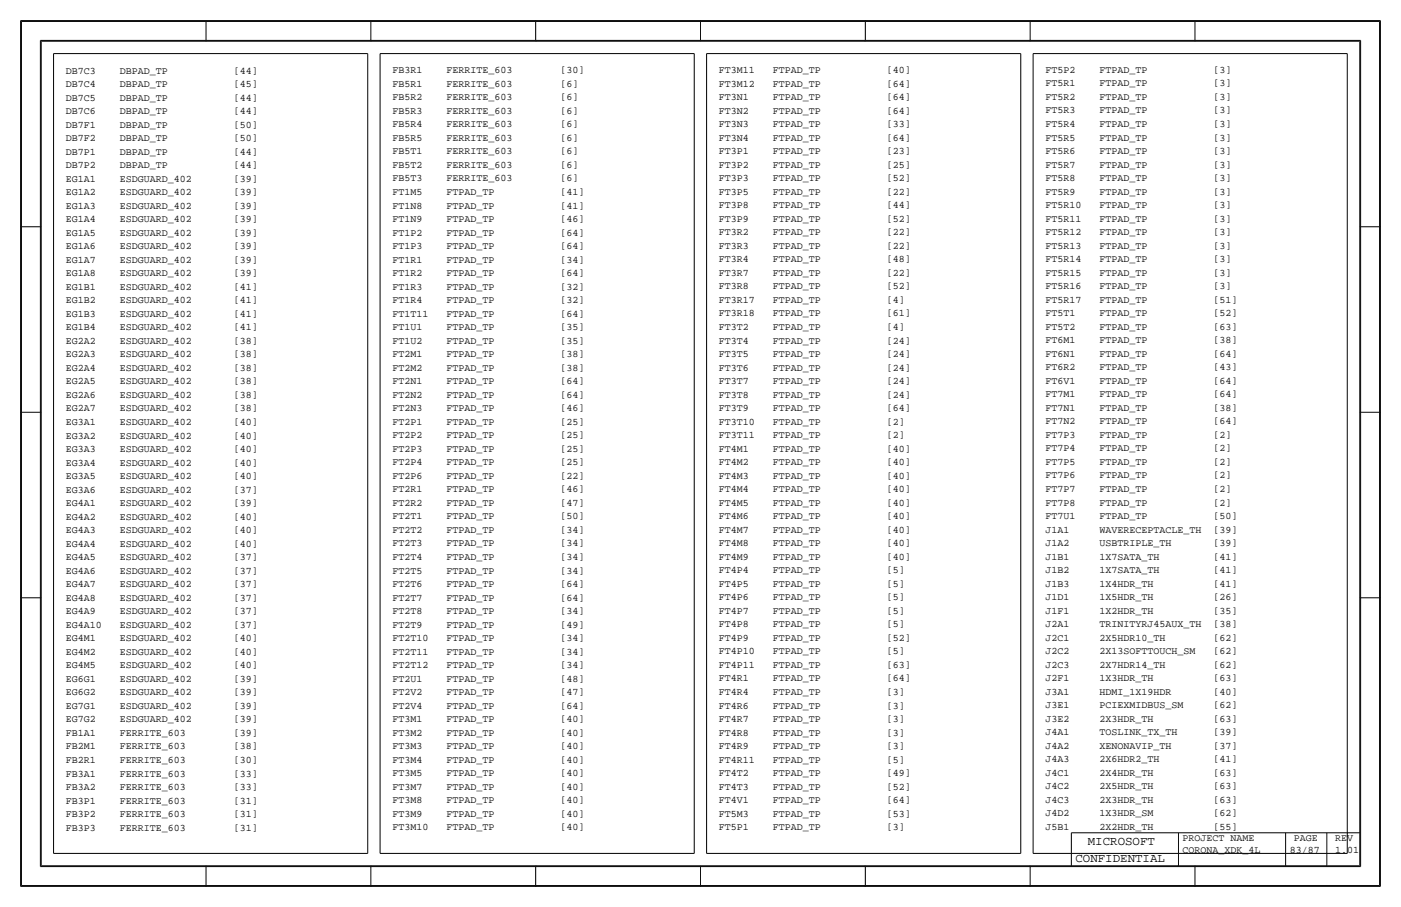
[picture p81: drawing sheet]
<svg xmlns="http://www.w3.org/2000/svg" width="432mm" height="279mm" viewBox="0 0 432 279" stroke-linecap="round" stroke-linejoin="round" font-family="sans-serif">
<defs><g id="words">
<g font-size="3.8">
<text x="335.3" y="260.3">MICROSOFT</text>
<text x="331.5" y="265.4">CONFIDENTIAL</text>
</g>
<g font-size="3.1">
<text x="20.3" y="22.6">DB7C3</text>
<text x="37" y="22.6">DBPAD_TP</text>
<text x="72.1" y="22.6">[44]</text>
<text x="121" y="22.6">FB3R1</text>
<text x="137.6" y="22.6">FERRITE_603</text>
<text x="172.7" y="22.6">[30]</text>
<text x="221.6" y="22.5">FT3M11</text>
<text x="238.2" y="22.5">FTPAD_TP</text>
<text x="273.4" y="22.5">[40]</text>
<text x="322.2" y="22.5">FT5P2</text>
<text x="338.9" y="22.5">FTPAD_TP</text>
<text x="374" y="22.5">[3]</text>
<text x="20.3" y="26.8">DB7C4</text>
<text x="37" y="26.8">DBPAD_TP</text>
<text x="72.1" y="26.8">[45]</text>
<text x="121" y="26.8">FB5R1</text>
<text x="137.6" y="26.8">FERRITE_603</text>
<text x="172.7" y="26.8">[6]</text>
<text x="221.6" y="26.7">FT3M12</text>
<text x="238.2" y="26.7">FTPAD_TP</text>
<text x="273.4" y="26.7">[64]</text>
<text x="322.2" y="26.6">FT5R1</text>
<text x="338.9" y="26.6">FTPAD_TP</text>
<text x="374" y="26.6">[3]</text>
<text x="20.3" y="35.1">DB7C6</text>
<text x="20.3" y="31">DB7C5</text>
<text x="37" y="35.1">DBPAD_TP</text>
<text x="37" y="31">DBPAD_TP</text>
<text x="72.1" y="35.1">[44]</text>
<text x="72.1" y="31">[44]</text>
<text x="121" y="35.1">FB5R3</text>
<text x="121" y="30.9">FB5R2</text>
<text x="137.6" y="35.1">FERRITE_603</text>
<text x="137.6" y="30.9">FERRITE_603</text>
<text x="172.7" y="35.1">[6]</text>
<text x="172.7" y="30.9">[6]</text>
<text x="221.6" y="35">FT3N2</text>
<text x="221.6" y="30.9">FT3N1</text>
<text x="238.2" y="35">FTPAD_TP</text>
<text x="238.2" y="30.9">FTPAD_TP</text>
<text x="273.4" y="35">[64]</text>
<text x="273.4" y="30.9">[64]</text>
<text x="322.2" y="35">FT5R3</text>
<text x="322.2" y="30.8">FT5R2</text>
<text x="338.9" y="35">FTPAD_TP</text>
<text x="338.9" y="30.8">FTPAD_TP</text>
<text x="374" y="35">[3]</text>
<text x="374" y="30.8">[3]</text>
<text x="20.3" y="39.3">DB7F1</text>
<text x="37" y="39.3">DBPAD_TP</text>
<text x="72.1" y="39.3">[50]</text>
<text x="121" y="39.2">FB5R4</text>
<text x="137.6" y="39.2">FERRITE_603</text>
<text x="172.7" y="39.2">[6]</text>
<text x="221.6" y="39.2">FT3N3</text>
<text x="238.2" y="39.2">FTPAD_TP</text>
<text x="273.4" y="39.2">[33]</text>
<text x="322.2" y="39.1">FT5R4</text>
<text x="338.9" y="39.1">FTPAD_TP</text>
<text x="374" y="39.1">[3]</text>
<text x="20.3" y="47.6">DB7P1</text>
<text x="20.3" y="43.5">DB7F2</text>
<text x="37" y="47.6">DBPAD_TP</text>
<text x="37" y="43.5">DBPAD_TP</text>
<text x="72.1" y="47.6">[44]</text>
<text x="72.1" y="43.5">[50]</text>
<text x="121" y="47.6">FB5T1</text>
<text x="121" y="43.4">FB5R5</text>
<text x="137.6" y="47.6">FERRITE_603</text>
<text x="137.6" y="43.4">FERRITE_603</text>
<text x="172.7" y="47.6">[6]</text>
<text x="172.7" y="43.4">[6]</text>
<text x="221.6" y="47.5">FT3P1</text>
<text x="221.6" y="43.3">FT3N4</text>
<text x="238.2" y="47.5">FTPAD_TP</text>
<text x="238.2" y="43.3">FTPAD_TP</text>
<text x="273.4" y="47.5">[23]</text>
<text x="273.4" y="43.3">[64]</text>
<text x="322.2" y="47.5">FT5R6</text>
<text x="322.2" y="43.3">FT5R5</text>
<text x="338.9" y="47.5">FTPAD_TP</text>
<text x="338.9" y="43.3">FTPAD_TP</text>
<text x="374" y="47.5">[3]</text>
<text x="374" y="43.3">[3]</text>
<text x="20.3" y="51.8">DB7P2</text>
<text x="37" y="51.8">DBPAD_TP</text>
<text x="72.1" y="51.8">[44]</text>
<text x="121" y="51.7">FB5T2</text>
<text x="137.6" y="51.7">FERRITE_603</text>
<text x="172.7" y="51.7">[6]</text>
<text x="221.6" y="51.7">FT3P2</text>
<text x="238.2" y="51.7">FTPAD_TP</text>
<text x="273.4" y="51.7">[25]</text>
<text x="322.2" y="51.6">FT5R7</text>
<text x="338.9" y="51.6">FTPAD_TP</text>
<text x="374" y="51.6">[3]</text>
<text x="20.3" y="56">EG1A1</text>
<text x="37" y="56">ESDGUARD_402</text>
<text x="72.1" y="56">[39]</text>
<text x="121" y="55.9">FB5T3</text>
<text x="137.6" y="55.9">FERRITE_603</text>
<text x="172.7" y="55.9">[6]</text>
<text x="221.6" y="55.8">FT3P3</text>
<text x="238.2" y="55.8">FTPAD_TP</text>
<text x="273.4" y="55.8">[52]</text>
<text x="322.2" y="59.9">FT5R9</text>
<text x="322.2" y="55.8">FT5R8</text>
<text x="338.9" y="59.9">FTPAD_TP</text>
<text x="338.9" y="55.8">FTPAD_TP</text>
<text x="374" y="59.9">[3]</text>
<text x="374" y="55.8">[3]</text>
<text x="20.3" y="64.3">EG1A3</text>
<text x="20.3" y="60.1">EG1A2</text>
<text x="37" y="64.3">ESDGUARD_402</text>
<text x="37" y="60.1">ESDGUARD_402</text>
<text x="72.1" y="64.3">[39]</text>
<text x="72.1" y="60.1">[39]</text>
<text x="121" y="64.2">FT1N8</text>
<text x="121" y="60.1">FT1M5</text>
<text x="137.6" y="64.2">FTPAD_TP</text>
<text x="137.6" y="60.1">FTPAD_TP</text>
<text x="172.7" y="64.2">[41]</text>
<text x="172.7" y="60.1">[41]</text>
<text x="221.6" y="64.2">FT3P8</text>
<text x="221.6" y="60">FT3P5</text>
<text x="238.2" y="64.2">FTPAD_TP</text>
<text x="238.2" y="60">FTPAD_TP</text>
<text x="273.4" y="64.2">[44]</text>
<text x="273.4" y="60">[22]</text>
<text x="322.2" y="64.1">FT5R10</text>
<text x="338.9" y="64.1">FTPAD_TP</text>
<text x="374" y="64.1">[3]</text>
<text x="20.3" y="68.5">EG1A4</text>
<text x="37" y="68.5">ESDGUARD_402</text>
<text x="72.1" y="68.5">[39]</text>
<text x="121" y="68.4">FT1N9</text>
<text x="137.6" y="68.4">FTPAD_TP</text>
<text x="172.7" y="68.4">[46]</text>
<text x="221.6" y="68.3">FT3P9</text>
<text x="238.2" y="68.3">FTPAD_TP</text>
<text x="273.4" y="68.3">[52]</text>
<text x="322.2" y="68.3">FT5R11</text>
<text x="338.9" y="68.3">FTPAD_TP</text>
<text x="374" y="68.3">[3]</text>
<text x="20.3" y="76.8">EG1A6</text>
<text x="20.3" y="72.6">EG1A5</text>
<text x="37" y="76.8">ESDGUARD_402</text>
<text x="37" y="72.6">ESDGUARD_402</text>
<text x="72.1" y="76.8">[39]</text>
<text x="72.1" y="72.6">[39]</text>
<text x="121" y="76.7">FT1P3</text>
<text x="121" y="72.6">FT1P2</text>
<text x="137.6" y="76.7">FTPAD_TP</text>
<text x="137.6" y="72.6">FTPAD_TP</text>
<text x="172.7" y="76.7">[64]</text>
<text x="172.7" y="72.6">[64]</text>
<text x="221.6" y="76.7">FT3R3</text>
<text x="221.6" y="72.5">FT3R2</text>
<text x="238.2" y="76.7">FTPAD_TP</text>
<text x="238.2" y="72.5">FTPAD_TP</text>
<text x="273.4" y="76.7">[22]</text>
<text x="273.4" y="72.5">[22]</text>
<text x="322.2" y="76.6">FT5R13</text>
<text x="322.2" y="72.4">FT5R12</text>
<text x="338.9" y="76.6">FTPAD_TP</text>
<text x="338.9" y="72.4">FTPAD_TP</text>
<text x="374" y="76.6">[3]</text>
<text x="374" y="72.4">[3]</text>
<text x="20.3" y="81">EG1A7</text>
<text x="37" y="81">ESDGUARD_402</text>
<text x="72.1" y="81">[39]</text>
<text x="121" y="80.9">FT1R1</text>
<text x="137.6" y="80.9">FTPAD_TP</text>
<text x="172.7" y="80.9">[34]</text>
<text x="221.6" y="80.8">FT3R4</text>
<text x="238.2" y="80.8">FTPAD_TP</text>
<text x="273.4" y="80.8">[48]</text>
<text x="322.2" y="80.8">FT5R14</text>
<text x="338.9" y="80.8">FTPAD_TP</text>
<text x="374" y="80.8">[3]</text>
<text x="20.3" y="89.3">EG1B1</text>
<text x="20.3" y="85.1">EG1A8</text>
<text x="37" y="89.3">ESDGUARD_402</text>
<text x="37" y="85.1">ESDGUARD_402</text>
<text x="72.1" y="89.3">[41]</text>
<text x="72.1" y="85.1">[39]</text>
<text x="121" y="89.2">FT1R3</text>
<text x="121" y="85.1">FT1R2</text>
<text x="137.6" y="89.2">FTPAD_TP</text>
<text x="137.6" y="85.1">FTPAD_TP</text>
<text x="172.7" y="89.2">[32]</text>
<text x="172.7" y="85.1">[64]</text>
<text x="221.6" y="89.2">FT3R8</text>
<text x="221.6" y="85">FT3R7</text>
<text x="238.2" y="89.2">FTPAD_TP</text>
<text x="238.2" y="85">FTPAD_TP</text>
<text x="273.4" y="89.2">[52]</text>
<text x="273.4" y="85">[22]</text>
<text x="322.2" y="89.1">FT5R16</text>
<text x="322.2" y="84.9">FT5R15</text>
<text x="338.9" y="89.1">FTPAD_TP</text>
<text x="338.9" y="84.9">FTPAD_TP</text>
<text x="374" y="89.1">[3]</text>
<text x="374" y="84.9">[3]</text>
<text x="20.3" y="93.4">EG1B2</text>
<text x="37" y="93.4">ESDGUARD_402</text>
<text x="72.1" y="93.4">[41]</text>
<text x="121" y="93.4">FT1R4</text>
<text x="137.6" y="93.4">FTPAD_TP</text>
<text x="172.7" y="93.4">[32]</text>
<text x="221.6" y="93.3">FT3R17</text>
<text x="238.2" y="93.3">FTPAD_TP</text>
<text x="273.4" y="93.3">[4]</text>
<text x="322.2" y="93.3">FT5R17</text>
<text x="338.9" y="93.3">FTPAD_TP</text>
<text x="374" y="93.3">[51]</text>
<text x="20.3" y="101.8">EG1B4</text>
<text x="20.3" y="97.6">EG1B3</text>
<text x="37" y="101.8">ESDGUARD_402</text>
<text x="37" y="97.6">ESDGUARD_402</text>
<text x="72.1" y="101.8">[41]</text>
<text x="72.1" y="97.6">[41]</text>
<text x="121" y="101.7">FT1U1</text>
<text x="121" y="97.5">FT1T11</text>
<text x="137.6" y="101.7">FTPAD_TP</text>
<text x="137.6" y="97.5">FTPAD_TP</text>
<text x="172.7" y="101.7">[35]</text>
<text x="172.7" y="97.5">[64]</text>
<text x="221.6" y="101.7">FT3T2</text>
<text x="221.6" y="97.5">FT3R18</text>
<text x="238.2" y="101.7">FTPAD_TP</text>
<text x="238.2" y="97.5">FTPAD_TP</text>
<text x="273.4" y="101.7">[4]</text>
<text x="273.4" y="97.5">[61]</text>
<text x="322.2" y="101.6">FT5T2</text>
<text x="322.2" y="97.4">FT5T1</text>
<text x="338.9" y="101.6">FTPAD_TP</text>
<text x="338.9" y="97.4">FTPAD_TP</text>
<text x="374" y="101.6">[63]</text>
<text x="374" y="97.4">[52]</text>
<text x="20.3" y="105.9">EG2A2</text>
<text x="37" y="105.9">ESDGUARD_402</text>
<text x="72.1" y="105.9">[38]</text>
<text x="121" y="105.9">FT1U2</text>
<text x="137.6" y="105.9">FTPAD_TP</text>
<text x="172.7" y="105.9">[35]</text>
<text x="221.6" y="105.8">FT3T4</text>
<text x="238.2" y="105.8">FTPAD_TP</text>
<text x="273.4" y="105.8">[24]</text>
<text x="322.2" y="105.8">FT6M1</text>
<text x="338.9" y="105.8">FTPAD_TP</text>
<text x="374" y="105.8">[38]</text>
<text x="20.3" y="110.1">EG2A3</text>
<text x="37" y="110.1">ESDGUARD_402</text>
<text x="72.1" y="110.1">[38]</text>
<text x="121" y="110">FT2M1</text>
<text x="137.6" y="110">FTPAD_TP</text>
<text x="172.7" y="110">[38]</text>
<text x="221.6" y="110">FT3T5</text>
<text x="238.2" y="110">FTPAD_TP</text>
<text x="273.4" y="110">[24]</text>
<text x="322.2" y="109.9">FT6N1</text>
<text x="338.9" y="109.9">FTPAD_TP</text>
<text x="374" y="109.9">[64]</text>
<text x="20.3" y="118.4">EG2A5</text>
<text x="20.3" y="114.3">EG2A4</text>
<text x="37" y="118.4">ESDGUARD_402</text>
<text x="37" y="114.3">ESDGUARD_402</text>
<text x="72.1" y="118.4">[38]</text>
<text x="72.1" y="114.3">[38]</text>
<text x="121" y="118.4">FT2N1</text>
<text x="121" y="114.2">FT2M2</text>
<text x="137.6" y="118.4">FTPAD_TP</text>
<text x="137.6" y="114.2">FTPAD_TP</text>
<text x="172.7" y="118.4">[64]</text>
<text x="172.7" y="114.2">[38]</text>
<text x="221.6" y="118.3">FT3T7</text>
<text x="221.6" y="114.1">FT3T6</text>
<text x="238.2" y="118.3">FTPAD_TP</text>
<text x="238.2" y="114.1">FTPAD_TP</text>
<text x="273.4" y="118.3">[24]</text>
<text x="273.4" y="114.1">[24]</text>
<text x="322.2" y="118.2">FT6V1</text>
<text x="322.2" y="114.1">FT6R2</text>
<text x="338.9" y="118.2">FTPAD_TP</text>
<text x="338.9" y="114.1">FTPAD_TP</text>
<text x="374" y="118.2">[64]</text>
<text x="374" y="114.1">[43]</text>
<text x="20.3" y="122.6">EG2A6</text>
<text x="37" y="122.6">ESDGUARD_402</text>
<text x="72.1" y="122.6">[38]</text>
<text x="121" y="122.5">FT2N2</text>
<text x="137.6" y="122.5">FTPAD_TP</text>
<text x="172.7" y="122.5">[64]</text>
<text x="221.6" y="122.5">FT3T8</text>
<text x="238.2" y="122.5">FTPAD_TP</text>
<text x="273.4" y="122.5">[24]</text>
<text x="322.2" y="122.4">FT7M1</text>
<text x="338.9" y="122.4">FTPAD_TP</text>
<text x="374" y="122.4">[64]</text>
<text x="20.3" y="130.9">EG3A1</text>
<text x="20.3" y="126.8">EG2A7</text>
<text x="37" y="130.9">ESDGUARD_402</text>
<text x="37" y="126.8">ESDGUARD_402</text>
<text x="72.1" y="130.9">[40]</text>
<text x="72.1" y="126.8">[38]</text>
<text x="121" y="130.9">FT2P1</text>
<text x="121" y="126.7">FT2N3</text>
<text x="137.6" y="130.9">FTPAD_TP</text>
<text x="137.6" y="126.7">FTPAD_TP</text>
<text x="172.7" y="130.9">[25]</text>
<text x="172.7" y="126.7">[46]</text>
<text x="221.6" y="130.8">FT3T10</text>
<text x="221.6" y="126.6">FT3T9</text>
<text x="238.2" y="130.8">FTPAD_TP</text>
<text x="238.2" y="126.6">FTPAD_TP</text>
<text x="273.4" y="130.8">[2]</text>
<text x="273.4" y="126.6">[64]</text>
<text x="322.2" y="130.7">FT7N2</text>
<text x="322.2" y="126.6">FT7N1</text>
<text x="338.9" y="130.7">FTPAD_TP</text>
<text x="338.9" y="126.6">FTPAD_TP</text>
<text x="374" y="130.7">[64]</text>
<text x="374" y="126.6">[38]</text>
<text x="20.3" y="135.1">EG3A2</text>
<text x="37" y="135.1">ESDGUARD_402</text>
<text x="72.1" y="135.1">[40]</text>
<text x="121" y="135">FT2P2</text>
<text x="137.6" y="135">FTPAD_TP</text>
<text x="172.7" y="135">[25]</text>
<text x="221.6" y="135">FT3T11</text>
<text x="238.2" y="135">FTPAD_TP</text>
<text x="273.4" y="135">[2]</text>
<text x="322.2" y="134.9">FT7P3</text>
<text x="338.9" y="134.9">FTPAD_TP</text>
<text x="374" y="134.9">[2]</text>
<text x="20.3" y="143.4">EG3A4</text>
<text x="20.3" y="139.3">EG3A3</text>
<text x="37" y="143.4">ESDGUARD_402</text>
<text x="37" y="139.3">ESDGUARD_402</text>
<text x="72.1" y="143.4">[40]</text>
<text x="72.1" y="139.3">[40]</text>
<text x="121" y="143.4">FT2P4</text>
<text x="121" y="139.2">FT2P3</text>
<text x="137.6" y="143.4">FTPAD_TP</text>
<text x="137.6" y="139.2">FTPAD_TP</text>
<text x="172.7" y="143.4">[25]</text>
<text x="172.7" y="139.2">[25]</text>
<text x="221.6" y="143.3">FT4M2</text>
<text x="221.6" y="139.1">FT4M1</text>
<text x="238.2" y="143.3">FTPAD_TP</text>
<text x="238.2" y="139.1">FTPAD_TP</text>
<text x="273.4" y="143.3">[40]</text>
<text x="273.4" y="139.1">[40]</text>
<text x="322.2" y="143.2">FT7P5</text>
<text x="322.2" y="139.1">FT7P4</text>
<text x="338.9" y="143.2">FTPAD_TP</text>
<text x="338.9" y="139.1">FTPAD_TP</text>
<text x="374" y="143.2">[2]</text>
<text x="374" y="139.1">[2]</text>
<text x="20.3" y="147.6">EG3A5</text>
<text x="37" y="147.6">ESDGUARD_402</text>
<text x="72.1" y="147.6">[40]</text>
<text x="121" y="147.5">FT2P6</text>
<text x="137.6" y="147.5">FTPAD_TP</text>
<text x="172.7" y="147.5">[22]</text>
<text x="221.6" y="147.5">FT4M3</text>
<text x="238.2" y="147.5">FTPAD_TP</text>
<text x="273.4" y="147.5">[40]</text>
<text x="322.2" y="147.4">FT7P6</text>
<text x="338.9" y="147.4">FTPAD_TP</text>
<text x="374" y="147.4">[2]</text>
<text x="20.3" y="155.9">EG4A1</text>
<text x="20.3" y="151.7">EG3A6</text>
<text x="37" y="155.9">ESDGUARD_402</text>
<text x="37" y="151.7">ESDGUARD_402</text>
<text x="72.1" y="155.9">[39]</text>
<text x="72.1" y="151.7">[37]</text>
<text x="121" y="155.9">FT2R2</text>
<text x="121" y="151.7">FT2R1</text>
<text x="137.6" y="155.9">FTPAD_TP</text>
<text x="137.6" y="151.7">FTPAD_TP</text>
<text x="172.7" y="155.9">[47]</text>
<text x="172.7" y="151.7">[46]</text>
<text x="221.6" y="155.8">FT4M5</text>
<text x="221.6" y="151.6">FT4M4</text>
<text x="238.2" y="155.8">FTPAD_TP</text>
<text x="238.2" y="151.6">FTPAD_TP</text>
<text x="273.4" y="155.8">[40]</text>
<text x="273.4" y="151.6">[40]</text>
<text x="322.2" y="155.7">FT7P8</text>
<text x="322.2" y="151.6">FT7P7</text>
<text x="338.9" y="155.7">FTPAD_TP</text>
<text x="338.9" y="151.6">FTPAD_TP</text>
<text x="374" y="155.7">[2]</text>
<text x="374" y="151.6">[2]</text>
<text x="20.3" y="160.1">EG4A2</text>
<text x="37" y="160.1">ESDGUARD_402</text>
<text x="72.1" y="160.1">[40]</text>
<text x="121" y="160">FT2T1</text>
<text x="137.6" y="160">FTPAD_TP</text>
<text x="172.7" y="160">[50]</text>
<text x="221.6" y="160">FT4M6</text>
<text x="238.2" y="160">FTPAD_TP</text>
<text x="273.4" y="160">[40]</text>
<text x="322.2" y="159.9">FT7U1</text>
<text x="338.9" y="159.9">FTPAD_TP</text>
<text x="374" y="159.9">[50]</text>
<text x="20.3" y="164.2">EG4A3</text>
<text x="37" y="164.2">ESDGUARD_402</text>
<text x="72.1" y="164.2">[40]</text>
<text x="121" y="164.2">FT2T2</text>
<text x="137.6" y="164.2">FTPAD_TP</text>
<text x="172.7" y="164.2">[34]</text>
<text x="221.6" y="164.1">FT4M7</text>
<text x="238.2" y="164.1">FTPAD_TP</text>
<text x="273.4" y="164.1">[40]</text>
<text x="322.2" y="164.1">J1A1</text>
<text x="338.9" y="164.1">WAVERECEPTACLE_TH</text>
<text x="374" y="164.1">[39]</text>
<text x="20.3" y="172.6">EG4A5</text>
<text x="20.3" y="168.4">EG4A4</text>
<text x="37" y="172.6">ESDGUARD_402</text>
<text x="37" y="168.4">ESDGUARD_402</text>
<text x="72.1" y="172.6">[37]</text>
<text x="72.1" y="168.4">[40]</text>
<text x="121" y="172.5">FT2T4</text>
<text x="121" y="168.3">FT2T3</text>
<text x="137.6" y="172.5">FTPAD_TP</text>
<text x="137.6" y="168.3">FTPAD_TP</text>
<text x="172.7" y="172.5">[34]</text>
<text x="172.7" y="168.3">[34]</text>
<text x="221.6" y="172.4">FT4M9</text>
<text x="221.6" y="168.3">FT4M8</text>
<text x="238.2" y="172.4">FTPAD_TP</text>
<text x="238.2" y="168.3">FTPAD_TP</text>
<text x="273.4" y="172.4">[40]</text>
<text x="273.4" y="168.3">[40]</text>
<text x="322.2" y="172.4">J1B1</text>
<text x="322.2" y="168.2">J1A2</text>
<text x="338.9" y="172.4">1X7SATA_TH</text>
<text x="338.9" y="168.2">USBTRIPLE_TH</text>
<text x="374" y="172.4">[41]</text>
<text x="374" y="168.2">[39]</text>
<text x="20.3" y="176.7">EG4A6</text>
<text x="37" y="176.7">ESDGUARD_402</text>
<text x="72.1" y="176.7">[37]</text>
<text x="121" y="176.7">FT2T5</text>
<text x="137.6" y="176.7">FTPAD_TP</text>
<text x="172.7" y="176.7">[34]</text>
<text x="221.6" y="176.6">FT4P4</text>
<text x="238.2" y="176.6">FTPAD_TP</text>
<text x="273.4" y="176.6">[5]</text>
<text x="322.2" y="176.6">J1B2</text>
<text x="338.9" y="176.6">1X7SATA_TH</text>
<text x="374" y="176.6">[41]</text>
<text x="20.3" y="185.1">EG4A8</text>
<text x="20.3" y="180.9">EG4A7</text>
<text x="37" y="185.1">ESDGUARD_402</text>
<text x="37" y="180.9">ESDGUARD_402</text>
<text x="72.1" y="185.1">[37]</text>
<text x="72.1" y="180.9">[37]</text>
<text x="121" y="185">FT2T7</text>
<text x="121" y="180.8">FT2T6</text>
<text x="137.6" y="185">FTPAD_TP</text>
<text x="137.6" y="180.8">FTPAD_TP</text>
<text x="172.7" y="185">[64]</text>
<text x="172.7" y="180.8">[64]</text>
<text x="221.6" y="184.9">FT4P6</text>
<text x="221.6" y="180.8">FT4P5</text>
<text x="238.2" y="184.9">FTPAD_TP</text>
<text x="238.2" y="180.8">FTPAD_TP</text>
<text x="273.4" y="184.9">[5]</text>
<text x="273.4" y="180.8">[5]</text>
<text x="322.2" y="184.9">J1D1</text>
<text x="322.2" y="180.7">J1B3</text>
<text x="338.9" y="184.9">1X5HDR_TH</text>
<text x="338.9" y="180.7">1X4HDR_TH</text>
<text x="374" y="184.9">[26]</text>
<text x="374" y="180.7">[41]</text>
<text x="20.3" y="189.2">EG4A9</text>
<text x="37" y="189.2">ESDGUARD_402</text>
<text x="72.1" y="189.2">[37]</text>
<text x="121" y="189.2">FT2T8</text>
<text x="137.6" y="189.2">FTPAD_TP</text>
<text x="172.7" y="189.2">[34]</text>
<text x="221.6" y="189.1">FT4P7</text>
<text x="238.2" y="189.1">FTPAD_TP</text>
<text x="273.4" y="189.1">[5]</text>
<text x="322.2" y="189">J1F1</text>
<text x="338.9" y="189">1X2HDR_TH</text>
<text x="374" y="189">[35]</text>
<text x="20.3" y="197.6">EG4M1</text>
<text x="20.3" y="193.4">EG4A10</text>
<text x="37" y="197.6">ESDGUARD_402</text>
<text x="37" y="193.4">ESDGUARD_402</text>
<text x="72.1" y="197.6">[40]</text>
<text x="72.1" y="193.4">[37]</text>
<text x="121" y="197.5">FT2T10</text>
<text x="121" y="193.3">FT2T9</text>
<text x="137.6" y="197.5">FTPAD_TP</text>
<text x="137.6" y="193.3">FTPAD_TP</text>
<text x="172.7" y="197.5">[34]</text>
<text x="172.7" y="193.3">[49]</text>
<text x="221.6" y="197.4">FT4P9</text>
<text x="221.6" y="193.3">FT4P8</text>
<text x="238.2" y="197.4">FTPAD_TP</text>
<text x="238.2" y="193.3">FTPAD_TP</text>
<text x="273.4" y="197.4">[52]</text>
<text x="273.4" y="193.3">[5]</text>
<text x="322.2" y="197.4">J2C1</text>
<text x="322.2" y="193.2">J2A1</text>
<text x="338.9" y="197.4">2X5HDR10_TH</text>
<text x="338.9" y="193.2">TRINITYRJ45AUX_TH</text>
<text x="374" y="197.4">[62]</text>
<text x="374" y="193.2">[38]</text>
<text x="20.3" y="201.7">EG4M2</text>
<text x="37" y="201.7">ESDGUARD_402</text>
<text x="72.1" y="201.7">[40]</text>
<text x="121" y="201.7">FT2T11</text>
<text x="137.6" y="201.7">FTPAD_TP</text>
<text x="172.7" y="201.7">[34]</text>
<text x="221.6" y="201.6">FT4P10</text>
<text x="238.2" y="201.6">FTPAD_TP</text>
<text x="273.4" y="201.6">[5]</text>
<text x="322.2" y="201.5">J2C2</text>
<text x="338.9" y="201.5">2X13SOFTTOUCH_SM</text>
<text x="374" y="201.5">[62]</text>
<text x="20.3" y="205.9">EG4M5</text>
<text x="37" y="205.9">ESDGUARD_402</text>
<text x="72.1" y="205.9">[40]</text>
<text x="121" y="210">FT2U1</text>
<text x="121" y="205.8">FT2T12</text>
<text x="137.6" y="210">FTPAD_TP</text>
<text x="137.6" y="205.8">FTPAD_TP</text>
<text x="172.7" y="210">[48]</text>
<text x="172.7" y="205.8">[34]</text>
<text x="221.6" y="209.9">FT4R1</text>
<text x="221.6" y="205.8">FT4P11</text>
<text x="238.2" y="209.9">FTPAD_TP</text>
<text x="238.2" y="205.8">FTPAD_TP</text>
<text x="273.4" y="209.9">[64]</text>
<text x="273.4" y="205.8">[63]</text>
<text x="322.2" y="209.9">J2F1</text>
<text x="322.2" y="205.7">J2C3</text>
<text x="338.9" y="209.9">1X3HDR_TH</text>
<text x="338.9" y="205.7">2X7HDR14_TH</text>
<text x="374" y="209.9">[63]</text>
<text x="374" y="205.7">[62]</text>
<text x="20.3" y="214.2">EG6G2</text>
<text x="20.3" y="210.1">EG6G1</text>
<text x="37" y="214.2">ESDGUARD_402</text>
<text x="37" y="210.1">ESDGUARD_402</text>
<text x="72.1" y="214.2">[39]</text>
<text x="72.1" y="210.1">[39]</text>
<text x="121" y="214.2">FT2V2</text>
<text x="137.6" y="214.2">FTPAD_TP</text>
<text x="172.7" y="214.2">[47]</text>
<text x="221.6" y="214.1">FT4R4</text>
<text x="238.2" y="214.1">FTPAD_TP</text>
<text x="273.4" y="214.1">[3]</text>
<text x="322.2" y="214">J3A1</text>
<text x="338.9" y="214">HDMI_1X19HDR</text>
<text x="374" y="214">[40]</text>
<text x="20.3" y="218.4">EG7G1</text>
<text x="37" y="218.4">ESDGUARD_402</text>
<text x="72.1" y="218.4">[39]</text>
<text x="121" y="218.3">FT2V4</text>
<text x="137.6" y="218.3">FTPAD_TP</text>
<text x="172.7" y="218.3">[64]</text>
<text x="221.6" y="218.3">FT4R6</text>
<text x="238.2" y="218.3">FTPAD_TP</text>
<text x="273.4" y="218.3">[3]</text>
<text x="322.2" y="218.2">J3E1</text>
<text x="338.9" y="218.2">PCIEXMIDBUS_SM</text>
<text x="374" y="218.2">[62]</text>
<text x="20.3" y="226.7">FB1A1</text>
<text x="20.3" y="222.5">EG7G2</text>
<text x="37" y="226.7">FERRITE_603</text>
<text x="37" y="222.5">ESDGUARD_402</text>
<text x="72.1" y="226.7">[39]</text>
<text x="72.1" y="222.5">[39]</text>
<text x="121" y="226.6">FT3M2</text>
<text x="121" y="222.5">FT3M1</text>
<text x="137.6" y="226.6">FTPAD_TP</text>
<text x="137.6" y="222.5">FTPAD_TP</text>
<text x="172.7" y="226.6">[40]</text>
<text x="172.7" y="222.5">[40]</text>
<text x="221.6" y="226.6">FT4R8</text>
<text x="221.6" y="222.4">FT4R7</text>
<text x="238.2" y="226.6">FTPAD_TP</text>
<text x="238.2" y="222.4">FTPAD_TP</text>
<text x="273.4" y="226.6">[3]</text>
<text x="273.4" y="222.4">[3]</text>
<text x="322.2" y="226.5">J4A1</text>
<text x="322.2" y="222.4">J3E2</text>
<text x="338.9" y="226.5">TOSLINK_TX_TH</text>
<text x="338.9" y="222.4">2X3HDR_TH</text>
<text x="374" y="226.5">[39]</text>
<text x="374" y="222.4">[63]</text>
<text x="20.3" y="230.9">FB2M1</text>
<text x="37" y="230.9">FERRITE_603</text>
<text x="72.1" y="230.9">[38]</text>
<text x="121" y="230.8">FT3M3</text>
<text x="137.6" y="230.8">FTPAD_TP</text>
<text x="172.7" y="230.8">[40]</text>
<text x="221.6" y="230.8">FT4R9</text>
<text x="238.2" y="230.8">FTPAD_TP</text>
<text x="273.4" y="230.8">[3]</text>
<text x="322.2" y="230.7">J4A2</text>
<text x="338.9" y="230.7">XENONAVIP_TH</text>
<text x="374" y="230.7">[37]</text>
<text x="20.3" y="239.2">FB3A1</text>
<text x="20.3" y="235">FB2R1</text>
<text x="37" y="239.2">FERRITE_603</text>
<text x="37" y="235">FERRITE_603</text>
<text x="72.1" y="239.2">[33]</text>
<text x="72.1" y="235">[30]</text>
<text x="121" y="239.1">FT3M5</text>
<text x="121" y="235">FT3M4</text>
<text x="137.6" y="239.1">FTPAD_TP</text>
<text x="137.6" y="235">FTPAD_TP</text>
<text x="172.7" y="239.1">[40]</text>
<text x="172.7" y="235">[40]</text>
<text x="221.6" y="239.1">FT4T2</text>
<text x="221.6" y="234.9">FT4R11</text>
<text x="238.2" y="239.1">FTPAD_TP</text>
<text x="238.2" y="234.9">FTPAD_TP</text>
<text x="273.4" y="239.1">[49]</text>
<text x="273.4" y="234.9">[5]</text>
<text x="322.2" y="239">J4C1</text>
<text x="322.2" y="234.9">J4A3</text>
<text x="338.9" y="239">2X4HDR_TH</text>
<text x="338.9" y="234.9">2X6HDR2_TH</text>
<text x="374" y="239">[63]</text>
<text x="374" y="234.9">[41]</text>
<text x="20.3" y="243.4">FB3A2</text>
<text x="37" y="243.4">FERRITE_603</text>
<text x="72.1" y="243.4">[33]</text>
<text x="121" y="243.3">FT3M7</text>
<text x="137.6" y="243.3">FTPAD_TP</text>
<text x="172.7" y="243.3">[40]</text>
<text x="221.6" y="243.2">FT4T3</text>
<text x="238.2" y="243.2">FTPAD_TP</text>
<text x="273.4" y="243.2">[52]</text>
<text x="322.2" y="243.2">J4C2</text>
<text x="338.9" y="243.2">2X5HDR_TH</text>
<text x="374" y="243.2">[63]</text>
<text x="20.3" y="251.7">FB3P2</text>
<text x="20.3" y="247.5">FB3P1</text>
<text x="37" y="251.7">FERRITE_603</text>
<text x="37" y="247.5">FERRITE_603</text>
<text x="72.1" y="251.7">[31]</text>
<text x="72.1" y="247.5">[31]</text>
<text x="121" y="251.6">FT3M9</text>
<text x="121" y="247.5">FT3M8</text>
<text x="137.6" y="251.6">FTPAD_TP</text>
<text x="137.6" y="247.5">FTPAD_TP</text>
<text x="172.7" y="251.6">[40]</text>
<text x="172.7" y="247.5">[40]</text>
<text x="221.6" y="251.6">FT5M3</text>
<text x="221.6" y="247.4">FT4V1</text>
<text x="238.2" y="251.6">FTPAD_TP</text>
<text x="238.2" y="247.4">FTPAD_TP</text>
<text x="273.4" y="251.6">[53]</text>
<text x="273.4" y="247.4">[64]</text>
<text x="322.2" y="251.5">J4D2</text>
<text x="322.2" y="247.3">J4C3</text>
<text x="338.9" y="251.5">1X3HDR_SM</text>
<text x="338.9" y="247.3">2X3HDR_TH</text>
<text x="374" y="251.5">[62]</text>
<text x="374" y="247.3">[63]</text>
<text x="20.3" y="255.9">FB3P3</text>
<text x="37" y="255.9">FERRITE_603</text>
<text x="72.1" y="255.9">[31]</text>
<text x="121" y="255.8">FT3M10</text>
<text x="137.6" y="255.8">FTPAD_TP</text>
<text x="172.7" y="255.8">[40]</text>
<text x="221.6" y="255.7">FT5P1</text>
<text x="238.2" y="255.7">FTPAD_TP</text>
<text x="273.4" y="255.7">[3]</text>
<text x="322.2" y="255.7">J5B1</text>
<text x="338.9" y="255.7">2X2HDR_TH</text>
<text x="374" y="255.7">[55]</text>
<text x="364.5" y="262.9">CORONA_XDK_4L</text>
<text x="364.5" y="259.1">PROJECT NAME</text>
<text x="397.5" y="262.9">83/87</text>
<text x="398.8" y="259.1">PAGE</text>
<text x="411.5" y="262.9">1.01</text>
<text x="411.5" y="259.1">REV</text>
</g>
</g></defs>
<!-- layer: Nets -->
<g fill="none" stroke="#000" stroke-width=".31">
<path d="M16.5 16.5v246.4zM16.5 16.5h96.8zM113.3 16.5v246.4zM117.1 16.5v246.4zM117.1 16.5h96.9zM214 16.5v246.4zM217.8 16.5v246.4zM217.8 16.5h96.8zM314.6 16.5v246.4zM318.4 16.5v246.4zM318.4 16.5h96.8zM415.2 16.5v246.4z"/>
<path d="M16.5 262.9h96.8zM117.1 262.9h96.9zM217.8 262.9h96.8zM318.4 262.9h96.8z"/>
</g>
<!-- layer: Page Border and Title Block -->
<g fill="none" stroke="#000" stroke-width=".31">
<path d="M6.3 6.3v266.7zM6.4 6.3h419zM6.6 6.6h418.6zM6.6 6.6v266.2zM12.4 12.4v254.6zM12.4 12.4h407zM12.7 12.7h406.4zM12.7 12.7v254zM63.5 6.3v6.4zM114.3 6.3v6.4zM165.1 6.3v6.4zM215.9 6.3v6.4z"/>
<path d="M266.7 6.3v6.4zM317.5 6.3v6.4zM368.3 6.3v6.4zM419.1 12.7v254zM419.4 12.4v254.6zM425.2 6.6v266.2zM425.4 6.3v266.7zM6.3 69.8h6.4zM419.1 69.8h6.3zM6.3 127h6.4zM419.1 127h6.3zM6.3 184.1h6.4z"/>
<path d="M419.1 184.1h6.3zM330.2 256.5v10.2zM330.2 256.5h88.9zM363.2 256.5v10.2zM396.2 256.5v10.2zM408.9 256.5v10.2zM6.4 273h419zM6.6 272.8h418.6zM12.4 267h407zM12.7 266.7h406.4zM63.5 266.7v6.3zM114.3 266.7v6.3z"/>
<path d="M165.1 266.7v6.3zM215.9 266.7v6.3zM266.7 266.7v6.3zM317.5 266.7v6.3zM368.3 266.7v6.3z"/>
</g>
<use href="#words"/>
</svg>
